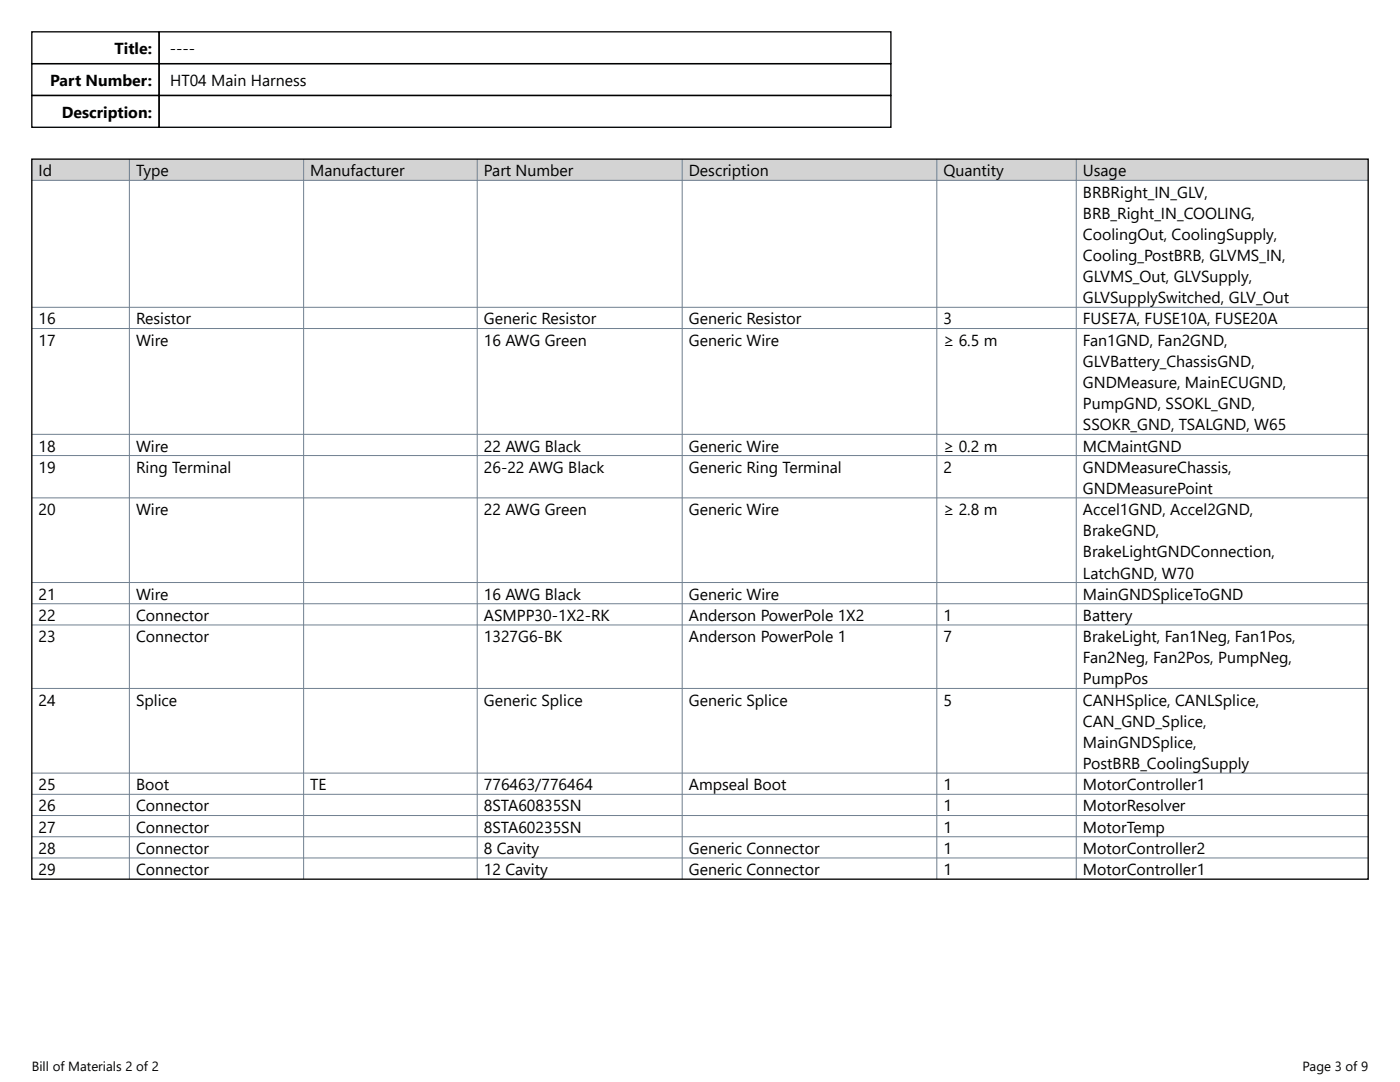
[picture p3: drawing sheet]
<svg xmlns="http://www.w3.org/2000/svg" width="279mm" height="216mm" viewBox="0 0 279 216" stroke-linecap="round" stroke-linejoin="round" font-family="sans-serif">
<defs><g id="words">
<g font-size="3.2">
<text x="22.9" y="10.8">Title:</text>
<text x="33.9" y="10.8">----</text>
<text x="10" y="17.2">Part Number:</text>
<text x="33.9" y="17.2">HT04 Main Harness</text>
<text x="12.4" y="23.5">Description:</text>
<text x="7.7" y="35.2">Id</text>
<text x="27.1" y="35.2">Type</text>
<text x="61.9" y="35.2">Manufacturer</text>
<text x="96.6" y="35.2">Part Number</text>
<text x="137.5" y="35.2">Description</text>
<text x="188.3" y="35.2">Quantity</text>
<text x="216.1" y="35.2">Usage</text>
<text x="216.1" y="39.4">BRBRight_IN_GLV,</text>
<text x="216.1" y="43.6">BRB_Right_IN_COOLING,</text>
<text x="216.1" y="47.9">CoolingOut, CoolingSupply,</text>
<text x="216.1" y="52.1">Cooling_PostBRB, GLVMS_IN,</text>
<text x="216.1" y="56.3">GLVMS_Out, GLVSupply,</text>
<text x="7.7" y="64.7">16</text>
<text x="27.1" y="64.7">Resistor</text>
<text x="96.6" y="64.7">Generic Resistor</text>
<text x="137.5" y="64.7">Generic Resistor</text>
<text x="188.3" y="64.7">3</text>
<text x="216.1" y="60.5">GLVSupplySwitched, GLV_Out</text>
<text x="216.1" y="64.7">FUSE7A, FUSE10A, FUSE20A</text>
<text x="7.7" y="69">17</text>
<text x="27.1" y="69">Wire</text>
<text x="96.6" y="69">16 AWG Green</text>
<text x="137.5" y="69">Generic Wire</text>
<text x="188.3" y="69">≥ 6.5 m</text>
<text x="216.1" y="69">Fan1GND, Fan2GND,</text>
<text x="216.1" y="73.2">GLVBattery_ChassisGND,</text>
<text x="216.1" y="77.4">GNDMeasure, MainECUGND,</text>
<text x="216.1" y="81.6">PumpGND, SSOKL_GND,</text>
<text x="216.1" y="85.9">SSOKR_GND, TSALGND, W65</text>
<text x="7.7" y="90.1">18</text>
<text x="7.7" y="94.3">19</text>
<text x="27.1" y="90.1">Wire</text>
<text x="27.1" y="94.3">Ring Terminal</text>
<text x="96.6" y="90.1">22 AWG Black</text>
<text x="96.6" y="94.3">26-22 AWG Black</text>
<text x="137.5" y="90.1">Generic Wire</text>
<text x="137.5" y="94.3">Generic Ring Terminal</text>
<text x="188.3" y="90.1">≥ 0.2 m</text>
<text x="188.3" y="94.3">2</text>
<text x="216.1" y="90.1">MCMaintGND</text>
<text x="216.1" y="94.3">GNDMeasureChassis,</text>
<text x="216.1" y="98.5">GNDMeasurePoint</text>
<text x="7.7" y="102.8">20</text>
<text x="27.1" y="102.8">Wire</text>
<text x="96.6" y="102.8">22 AWG Green</text>
<text x="137.5" y="102.8">Generic Wire</text>
<text x="188.3" y="102.8">≥ 2.8 m</text>
<text x="216.1" y="107">BrakeGND,</text>
<text x="216.1" y="102.8">Accel1GND, Accel2GND,</text>
<text x="216.1" y="111.2">BrakeLightGNDConnection,</text>
<text x="7.7" y="119.7">21</text>
<text x="27.1" y="119.7">Wire</text>
<text x="96.6" y="119.7">16 AWG Black</text>
<text x="137.5" y="119.7">Generic Wire</text>
<text x="216.1" y="115.4">LatchGND, W70</text>
<text x="216.1" y="119.7">MainGNDSpliceToGND</text>
<text x="7.7" y="123.9">22</text>
<text x="27.1" y="123.9">Connector</text>
<text x="96.6" y="123.9">ASMPP30-1X2-RK</text>
<text x="137.5" y="123.9">Anderson PowerPole 1X2</text>
<text x="188.3" y="123.9">1</text>
<text x="216.1" y="123.9">Battery</text>
<text x="7.7" y="128.1">23</text>
<text x="27.1" y="128.1">Connector</text>
<text x="96.6" y="128.1">1327G6-BK</text>
<text x="137.5" y="128.1">Anderson PowerPole 1</text>
<text x="188.3" y="128.1">7</text>
<text x="216.1" y="128.1">BrakeLight, Fan1Neg, Fan1Pos,</text>
<text x="216.1" y="132.4">Fan2Neg, Fan2Pos, PumpNeg,</text>
<text x="216.1" y="136.6">PumpPos</text>
<text x="7.7" y="140.8">24</text>
<text x="27.1" y="140.8">Splice</text>
<text x="96.6" y="140.8">Generic Splice</text>
<text x="137.5" y="140.8">Generic Splice</text>
<text x="188.3" y="140.8">5</text>
<text x="216.1" y="140.8">CANHSplice, CANLSplice,</text>
<text x="216.1" y="145">CAN_GND_Splice,</text>
<text x="216.1" y="149.2">MainGNDSplice,</text>
<text x="216.1" y="153.5">PostBRB_CoolingSupply</text>
<text x="7.7" y="157.7">25</text>
<text x="7.7" y="161.9">26</text>
<text x="27.1" y="157.7">Boot</text>
<text x="27.1" y="161.9">Connector</text>
<text x="61.9" y="157.7">TE</text>
<text x="96.6" y="157.7">776463/776464</text>
<text x="96.6" y="161.9">8STA60835SN</text>
<text x="137.5" y="157.7">Ampseal Boot</text>
<text x="188.3" y="161.9">1</text>
<text x="188.3" y="157.7">1</text>
<text x="216.1" y="161.9">MotorResolver</text>
<text x="216.1" y="157.7">MotorController1</text>
<text x="7.7" y="166.2">27</text>
<text x="27.1" y="166.2">Connector</text>
<text x="96.6" y="166.2">8STA60235SN</text>
<text x="188.3" y="166.2">1</text>
<text x="216.1" y="166.2">MotorTemp</text>
<text x="7.7" y="170.4">28</text>
<text x="27.1" y="170.4">Connector</text>
<text x="96.6" y="170.4">8 Cavity</text>
<text x="137.5" y="170.4">Generic Connector</text>
<text x="188.3" y="170.4">1</text>
<text x="216.1" y="170.4">MotorController2</text>
<text x="7.7" y="174.6">29</text>
<text x="27.1" y="174.6">Connector</text>
<text x="96.6" y="174.6">12 Cavity</text>
<text x="137.5" y="174.6">Generic Connector</text>
<text x="188.3" y="174.6">1</text>
<text x="216.1" y="174.6">MotorController1</text>
</g>
<g font-size="2.6">
<text x="6.3" y="213.7">Bill of Materials 2 of 2</text>
<text x="260" y="213.7">Page 3 of 9</text>
</g>
</g></defs>
<path d="M6.4 31.7h266.7v4.3h-266.7z" fill-rule="evenodd" fill="#d3d3d3"/>
<g fill="none" stroke="#708090" stroke-width=".2">
<path d="M6.4 36h266.7M25.8 31.7v143.7M60.6 31.7v143.7M95.2 31.7v143.7M136.1 31.7v143.7M187 31.7v143.7M214.8 31.7v143.7M6.4 61.3h266.7M6.4 65.6h266.7M6.4 86.7h266.7M6.4 90.9h266.7M6.4 99.3h266.7"/>
<path d="M6.4 116.2h266.7M6.4 120.5h266.7M6.4 124.7h266.7M6.4 137.4h266.7M6.4 154.3h266.7M6.4 158.5h266.7M6.4 162.7h266.7M6.4 167h266.7M6.4 171.2h266.7"/>
</g>
<path d="M6.4 12.7h25.4v6.3h-25.4zM6.4 6.3h25.4v6.4h-25.4zM6.4 19h25.4v6.4h-25.4zM31.8 6.3h146v6.4h-146zM31.8 12.7h146v6.3h-146zM31.8 19h146v6.4h-146zM6.4 31.7h266.7v143.7h-266.7z" fill="none" stroke="#000" stroke-width=".26"/>
<use href="#words"/>
</svg>
